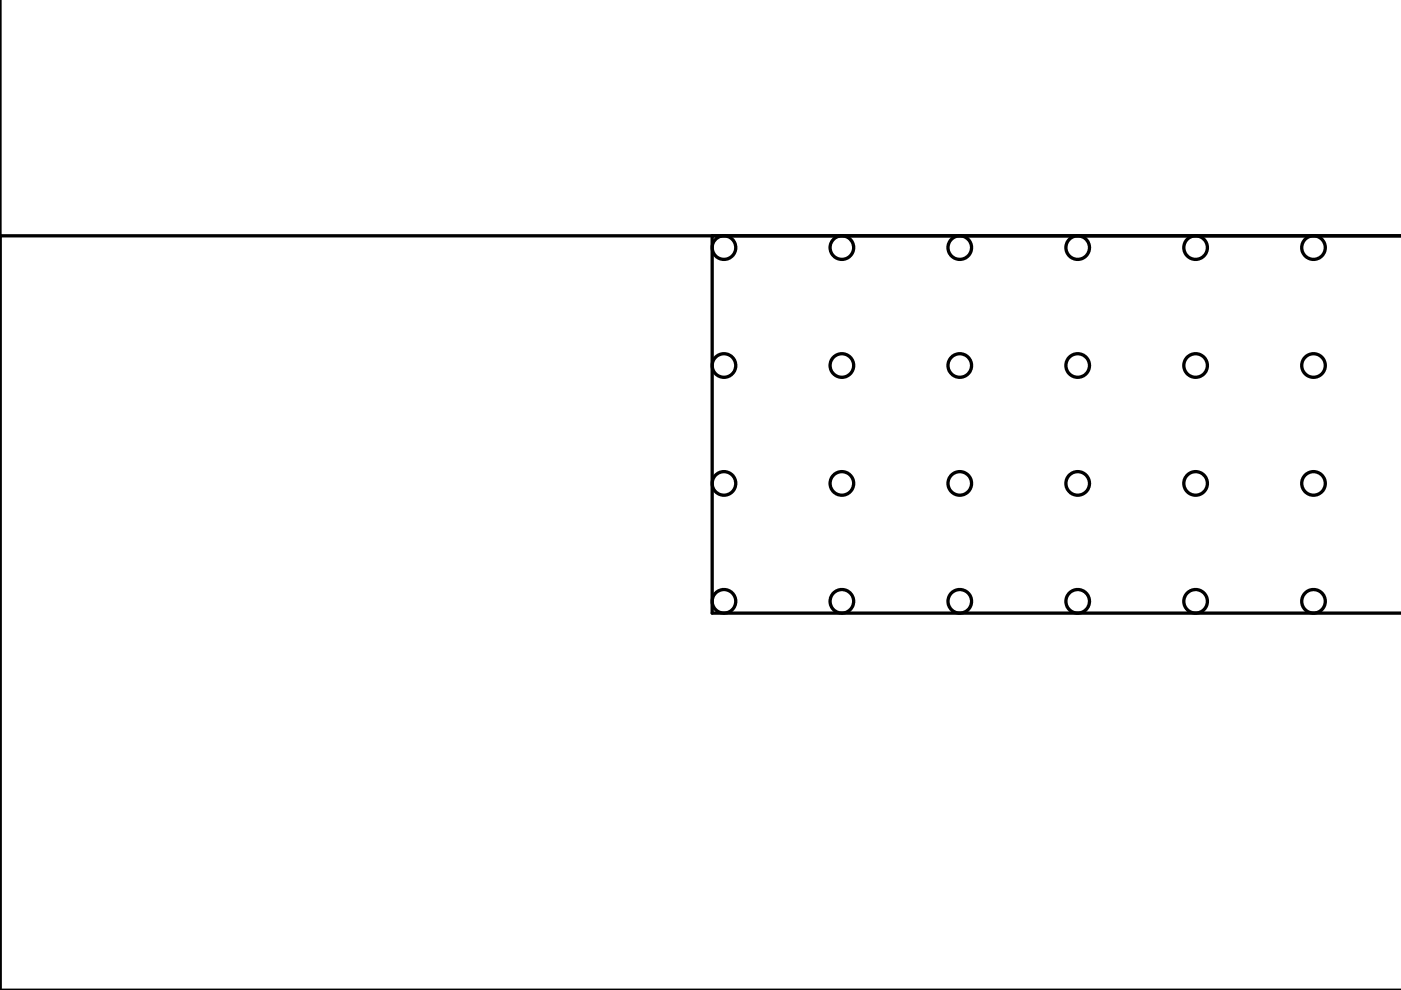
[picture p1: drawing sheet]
<svg xmlns="http://www.w3.org/2000/svg" width="297mm" height="210mm" viewBox="0 0 297 210" stroke-linecap="round" stroke-linejoin="round" font-family="sans-serif">
<g fill="none" stroke="#000" stroke-width=".7">
<path d="M0 -.1v210.1M0 50h297M151 50v80h146"/>
<circle cx="153.5" cy="52.5" r="2.5"/>
<circle cx="178.5" cy="52.5" r="2.5"/>
<circle cx="203.5" cy="52.5" r="2.5"/>
<circle cx="228.5" cy="52.5" r="2.5"/>
<circle cx="253.5" cy="52.5" r="2.5"/>
<circle cx="278.5" cy="52.5" r="2.5"/>
<circle cx="153.5" cy="77.5" r="2.5"/>
<circle cx="178.5" cy="77.5" r="2.5"/>
<circle cx="203.5" cy="77.5" r="2.5"/>
<circle cx="228.5" cy="77.5" r="2.5"/>
<circle cx="253.5" cy="77.5" r="2.5"/>
<circle cx="278.5" cy="77.5" r="2.5"/>
<circle cx="153.5" cy="102.5" r="2.5"/>
<circle cx="178.5" cy="102.5" r="2.5"/>
<circle cx="203.5" cy="102.5" r="2.5"/>
<circle cx="228.5" cy="102.5" r="2.5"/>
<circle cx="253.5" cy="102.5" r="2.5"/>
<circle cx="278.5" cy="102.5" r="2.5"/>
<circle cx="153.5" cy="127.5" r="2.5"/>
<circle cx="178.5" cy="127.5" r="2.5"/>
<circle cx="203.5" cy="127.5" r="2.5"/>
<circle cx="228.5" cy="127.5" r="2.5"/>
<circle cx="253.5" cy="127.5" r="2.5"/>
<circle cx="278.5" cy="127.5" r="2.5"/>
</g>
</svg>
